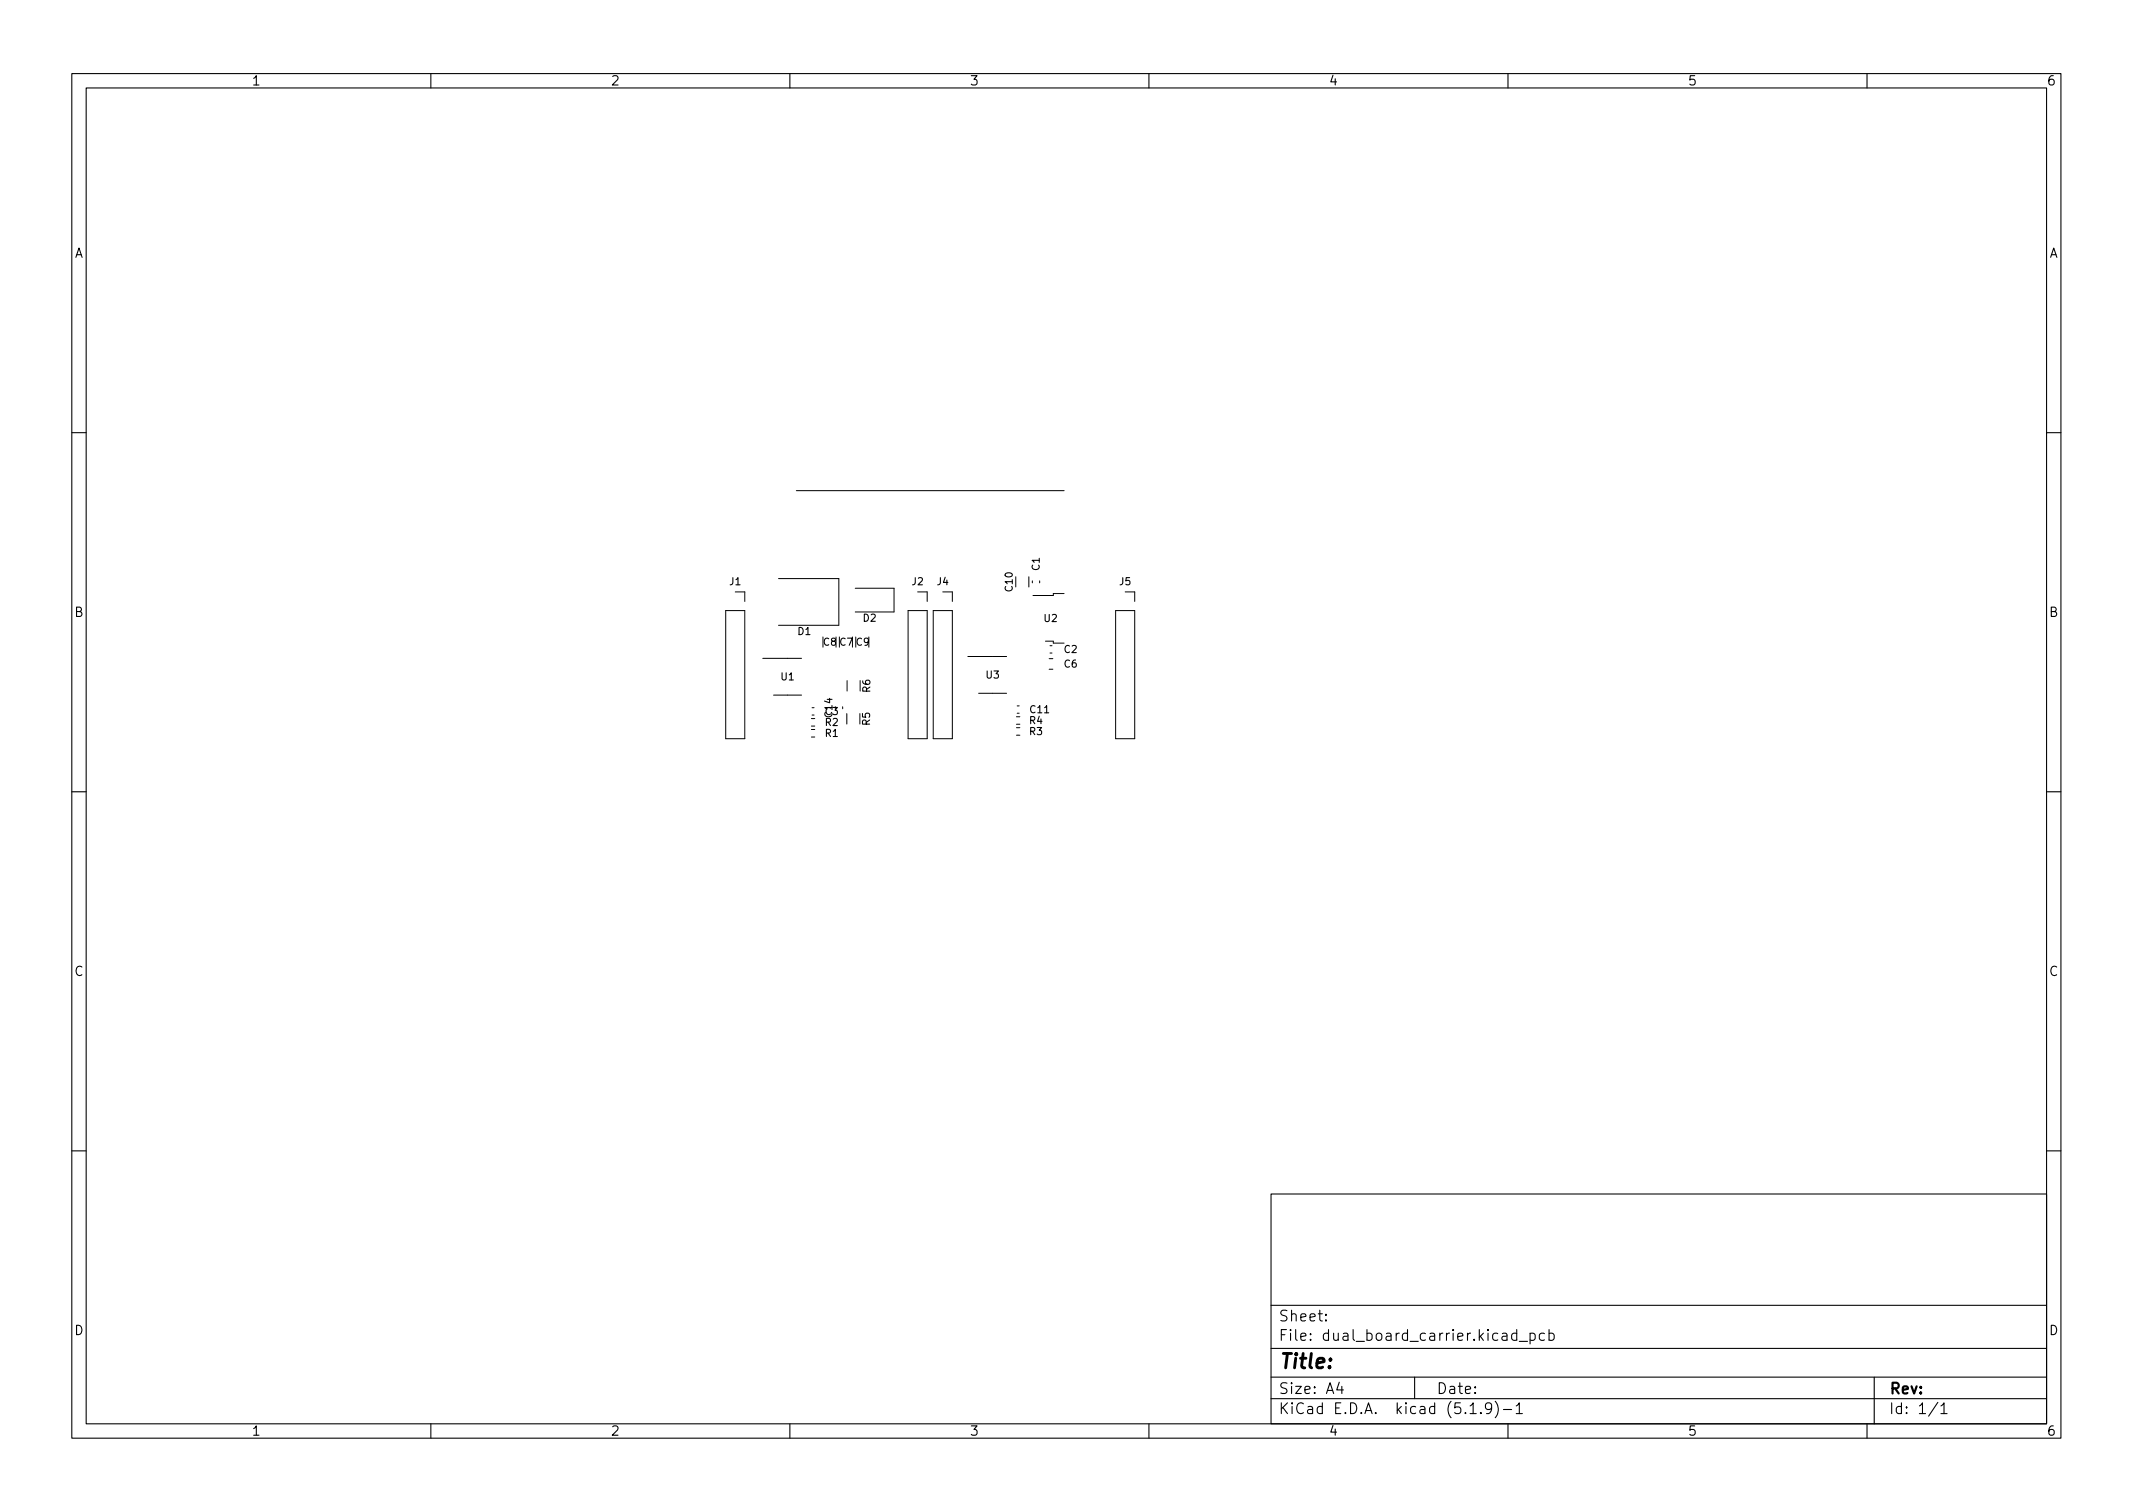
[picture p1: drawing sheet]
<svg xmlns="http://www.w3.org/2000/svg" width="297mm" height="210mm" viewBox="0 0 297 210" stroke-linecap="round" stroke-linejoin="round" font-family="sans-serif">
<defs><g id="words">
<text font-size="2.8" x="178" y="190.6">Title:</text>
<g font-size="2.1">
<text x="178" y="184">Sheet:</text>
<text x="178" y="186.7">File: dual_board_carrier.kicad_pcb</text>
<text x="178" y="196.9">KiCad E.D.A. kicad (5.1.9)-1</text>
<text x="178" y="194.1">Size: A4</text>
<text x="200" y="194.1">Date:</text>
<text x="263" y="194.1">Rev:</text>
<text x="263" y="196.9">Id: 1/1</text>
</g>
<g font-size="1.8">
<text x="35" y="11.9">1</text>
<text x="85" y="11.9">2</text>
<text x="135" y="11.9">3</text>
<text x="185" y="11.9">4</text>
<text x="235" y="11.9">5</text>
<text x="285" y="11.9">6</text>
<text x="10.3" y="35.9">A</text>
<text x="285.3" y="35.9">A</text>
<text x="10.3" y="85.9">B</text>
<text x="285.3" y="85.9">B</text>
<text x="10.3" y="135.9">C</text>
<text x="285.3" y="135.9">C</text>
<text x="10.3" y="185.9">D</text>
<text x="285.3" y="185.9">D</text>
<text x="35" y="199.9">1</text>
<text x="85" y="199.9">2</text>
<text x="135" y="199.9">3</text>
<text x="185" y="199.9">4</text>
<text x="235" y="199.9">5</text>
<text x="285" y="199.9">6</text>
</g>
<g font-size="1.4">
<text x="101.6" y="81.5">J1</text>
<text x="127" y="81.5">J2</text>
<text x="130.5" y="81.5">J4</text>
<text x="141" y="82.3" transform="rotate(-90 141 82.3)">C10</text>
<text x="144.8" y="79.4" transform="rotate(-90 144.8 79.4)">C1</text>
<text x="155.9" y="81.5">J5</text>
<text x="111.1" y="88.4">D1</text>
<text x="114.7" y="89.9">C8 C7 C9</text>
<text x="120.2" y="86.6">D2</text>
<text x="145.4" y="86.6">U2</text>
<text x="108.8" y="94.7">U1</text>
<text x="137.3" y="94.5">U3</text>
<text x="148.2" y="93">C6</text>
<text x="148.2" y="90.9">C2</text>
<text x="114.9" y="101.1">R2</text>
<text x="114.9" y="99.6">C3</text>
<text x="115.9" y="99.8" transform="rotate(-90 115.9 99.8)">C14</text>
<text x="121.2" y="101" transform="rotate(-90 121.2 101)">R5</text>
<text x="121.2" y="96.4" transform="rotate(-90 121.2 96.4)">R6</text>
<text x="143.4" y="100.8">R4</text>
<text x="143.5" y="99.3">C11</text>
<text x="114.9" y="102.6">R1</text>
<text x="143.4" y="102.3">R3</text>
</g>
</g></defs>
<g fill="none" stroke="#000" stroke-width=".15">
<path d="M10 10.2h277v190.1h-277zM12 12.2h273v186.1h-273zM60 10.2v2M110 10.2v2M160 10.2v2M210 10.2v2M260 10.2v2M10 60.2h2M285 60.2h2M10 110.2h2M285 110.2h2M10 160.2h2"/>
<path d="M177 166.3h108v32h-108zM285 160.2h2M60 198.3v2M110 198.3v2M160 198.3v2M177 194.8h108M177 191.8h108M177 187.8h108M177 181.8h108M184.6 183.8l.1 .1h-.1v-.1v.1M184.6 183l.1 .1h-.1v-.1v.1M186.5 192.5l-.4 1h1"/>
<path d="M186.9 193v1M197 191.8v3M204.7 195.8l.4-.5v1.5M204.7 196.8h.9M206.2 196.7l.1 .1h-.1h-.1l.1-.1v.1M207.7 196l-.3 .3-.4-.1-.1-.2v-.4l.1-.2 .4-.1 .2 .2a.99 .99 0 0 1-.3 1.3h-.3M208.2 195.1a1.72 1.72 0 0 1 0 2.3M209.4 196.3h1.1M210 198.3v2M211.1 195.8l.5-.5v1.5M211.1 196.8h.9M211.2 185.7l-.4-.1-.3 .3v.4l.1 .3h.2h.4"/>
<path d="M211.2 185.1v1.5M211.6 186.8h1.1M213.1 185.7l.4-.1 .3 .3v.4l-.2 .3h-.1h-.4M213.1 185.6v1.5M215.1 185.7l-.5-.1-.2 .3v.4l.1 .3h.1h.5M215.7 185.7l.4-.1 .3 .3v.4l-.1 .3h-.2h-.4M215.7 185.1v1.5M260 198.3v2M261 191.8v6.5M269.9 195.3l-1.3 1.9M270.3 195.8l.4-.5v1.5M270.3 196.8h.8"/>
</g>
<g fill="none" stroke="#000" stroke-width=".14">
<path d="M110.9 68.3h37.3M101.1 85h2.6v17.9h-2.6zM102.4 82.4h1.3v1.3M106.2 91.7h5.4M107.7 96.8h3.9M108.4 80.6h8.4v6.5h-8.4M113.1 98.5h.3M113.1 99.6h.3M117.4 98.4v.3M117.9 99.4v1.4M118 94.8v1.4M119.1 81.9h5.4v3.3h-5.4"/>
<path d="M126.5 85h2.6v17.9h-2.6zM127.8 82.4h1.3v1.3M130 85h2.6v17.9h-2.6zM131.3 82.4h1.3v1.3M134.8 91.4h5.4M136.3 96.5h3.9M141.6 99.8h.4M141.6 98.3h.3M141.6 99.3h.3M143.3 80.3v1.4M143.8 80.9v.3M144.8 80.9v.3"/>
<path d="M145.6 89.3h1.1v.3h1.5M146.1 91.7h.5M146.1 93.2h.5M146.2 89.9h.3M146.2 90.9h.3M148.2 82.7h-1.5v.2h-2.8M155.4 85h2.6v17.9h-2.6zM156.7 82.4h1.3v1.3M113 102.6h.5M113 101.6h.5M113 100.1h.5M113 101.1h.5"/>
<path d="M141.6 100.8h.4M141.6 102.4h.4M141.6 101.3h.4"/>
</g>
<use href="#words"/>
</svg>
